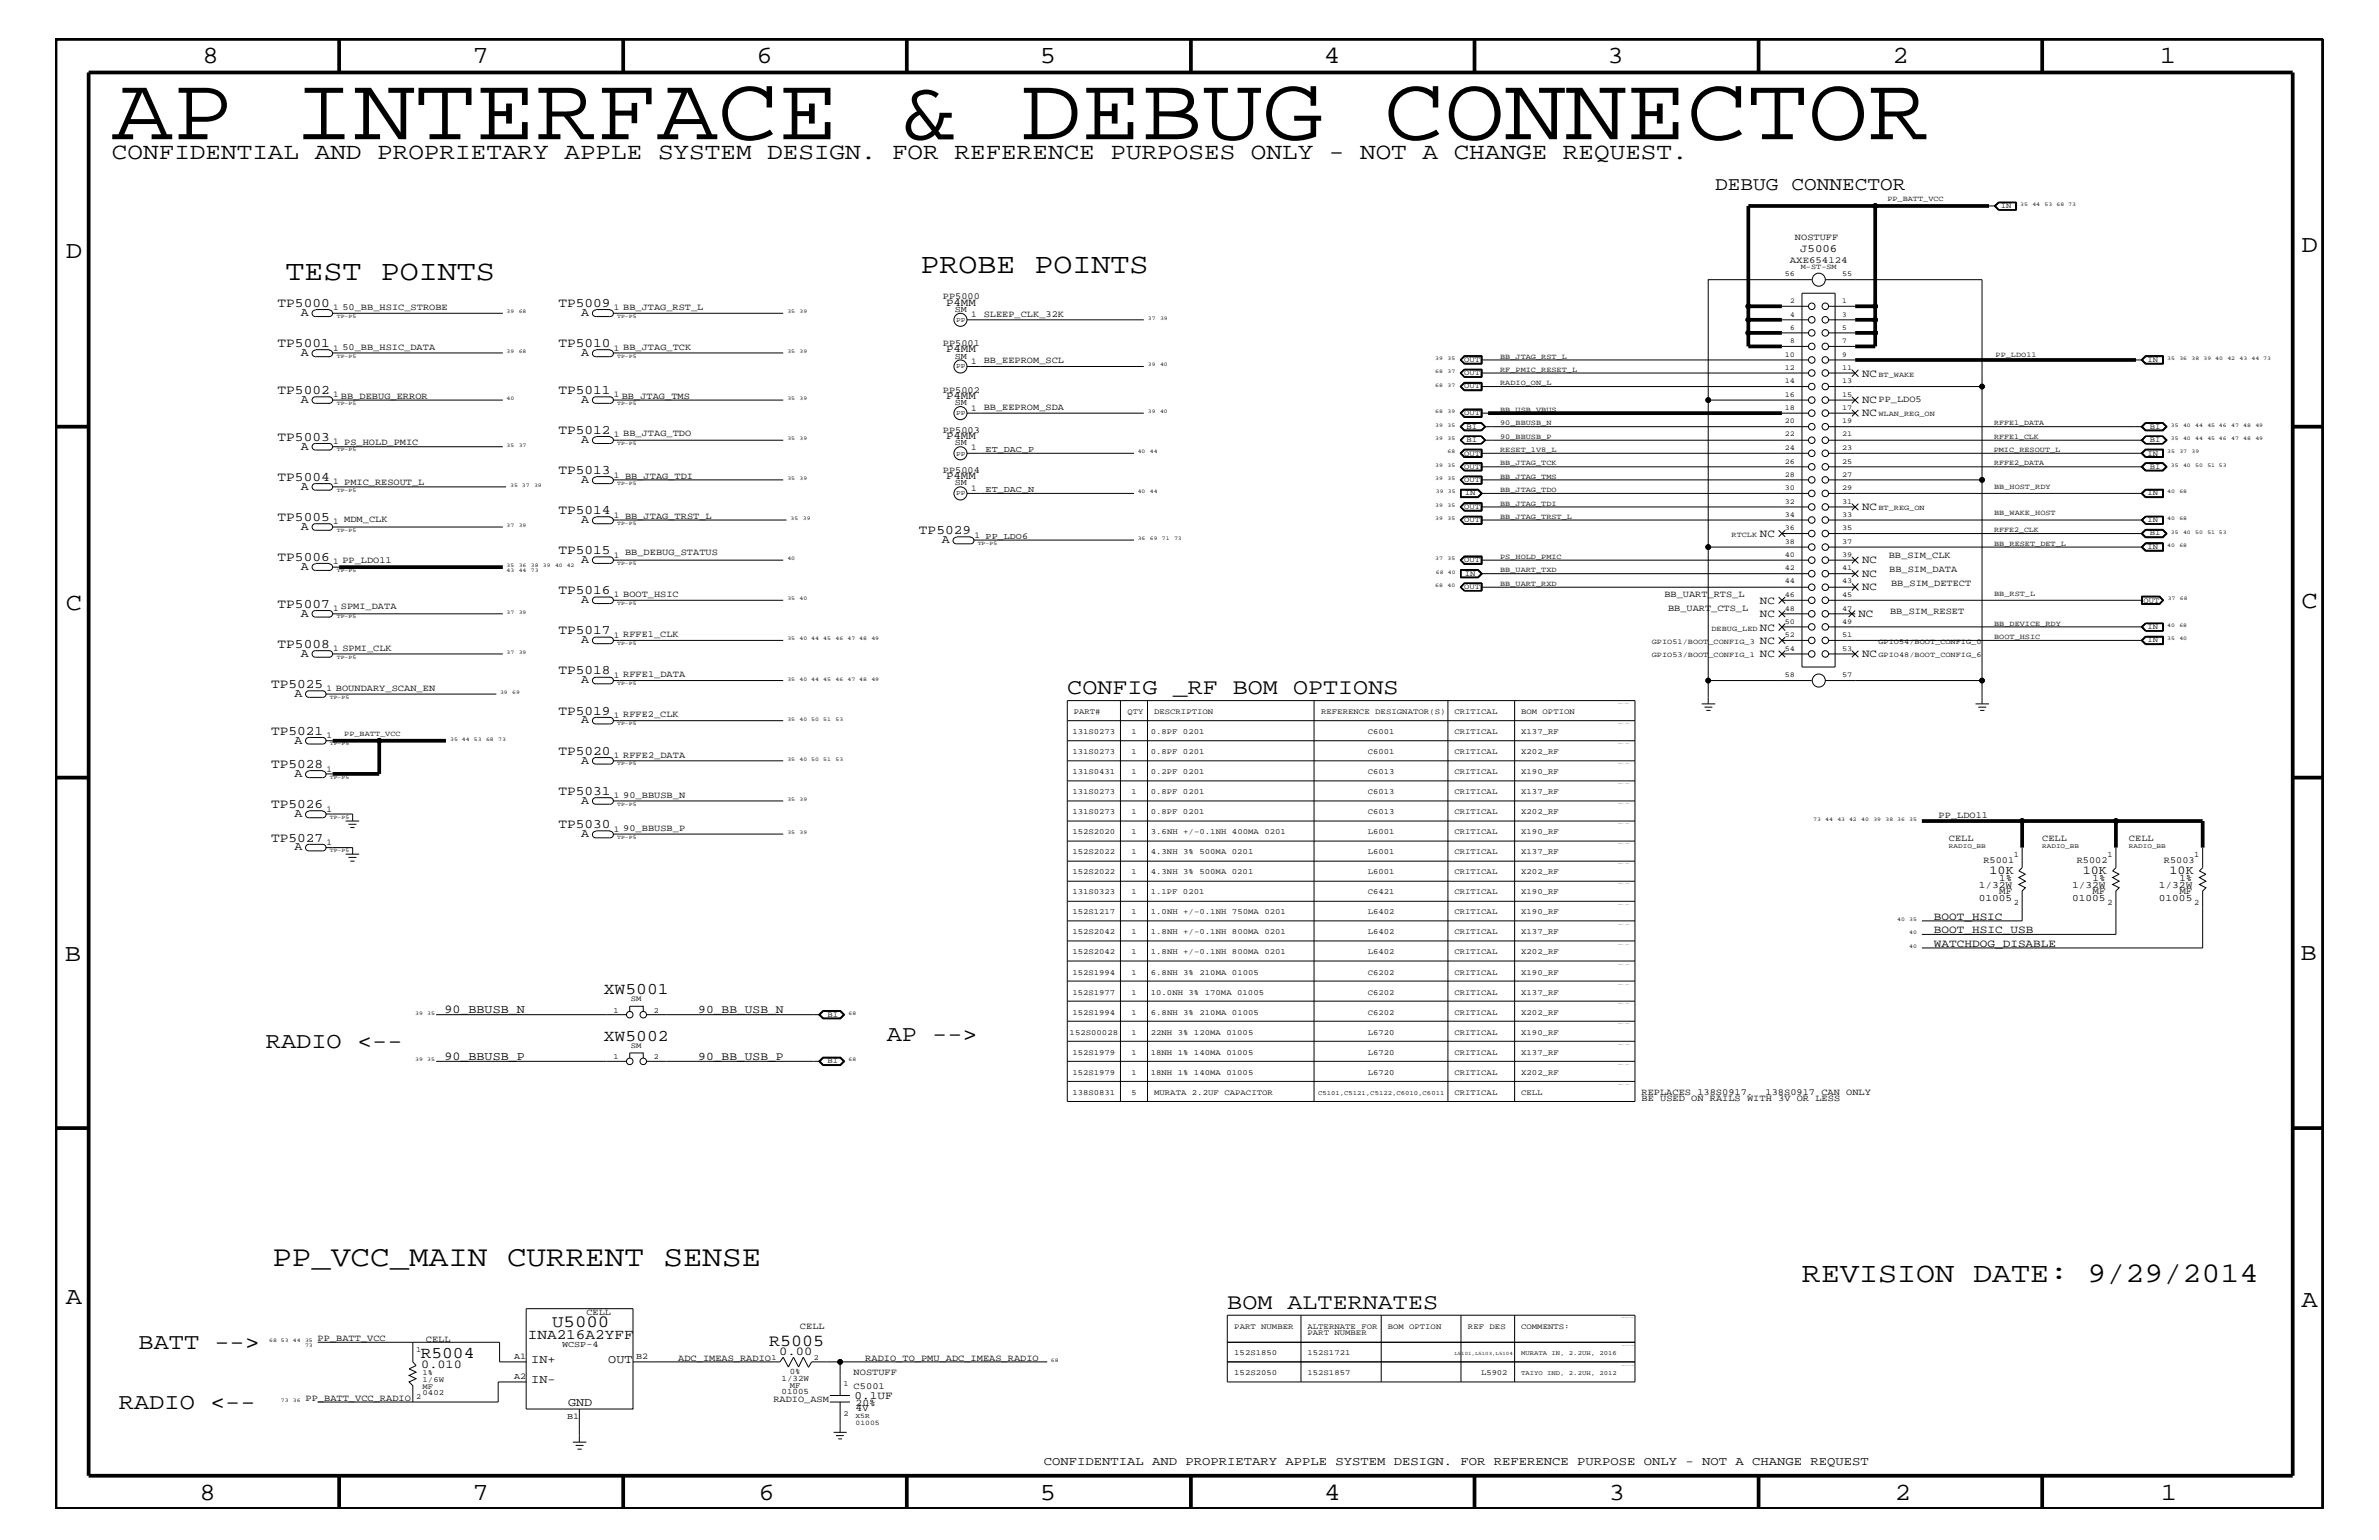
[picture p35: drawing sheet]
<svg xmlns="http://www.w3.org/2000/svg" width="432mm" height="279mm" viewBox="0 0 432 279" stroke-linecap="round" stroke-linejoin="round" font-family="sans-serif">
<defs><g id="words">
<text font-size="16.6" x="20.3" y="25.3">AP INTERFACE &amp; DEBUG CONNECTOR</text>
<text font-size="5.3" x="49.4" y="229.6">PP_VCC_MAIN CURRENT SENSE</text>
<g font-size="5.2">
<text x="51.8" y="50.7">TEST POINTS</text>
<text x="167" y="49.6">PROBE POINTS</text>
<text x="327.1" y="232.6">REVISION DATE: 9/29/2014</text>
</g>
<g font-size="4.5">
<text x="36.7" y="11.5">8</text>
<text x="85.8" y="11.5">7</text>
<text x="137.3" y="11.5">6</text>
<text x="188.7" y="11.5">5</text>
<text x="240.3" y="11.5">4</text>
<text x="291.8" y="11.5">3</text>
<text x="343.5" y="11.5">2</text>
<text x="392" y="11.5">1</text>
<text x="11.9" y="46.8">D</text>
<text x="417.7" y="45.7">D</text>
<text x="11.9" y="110.6">C</text>
<text x="417.7" y="110.3">C</text>
<text x="11.8" y="174.3">B</text>
<text x="417.6" y="174.2">B</text>
<text x="11.9" y="236.7">A</text>
<text x="417.7" y="237.1">A</text>
<text x="36.2" y="272.1">8</text>
<text x="85.8" y="272.1">7</text>
<text x="137.7" y="272.1">6</text>
<text x="188.7" y="272.1">5</text>
<text x="240.4" y="272.1">4</text>
<text x="292" y="272.1">3</text>
<text x="343.9" y="272.1">2</text>
<text x="392.2" y="272.1">1</text>
</g>
<text font-size="4.2" x="20.3" y="28.9">CONFIDENTIAL AND PROPRIETARY APPLE SYSTEM DESIGN. FOR REFERENCE PURPOSES ONLY - NOT A CHANGE REQUEST.</text>
<g font-size="4.1">
<text x="193.7" y="125.9">CONFIG _RF BOM OPTIONS</text>
<text x="48.3" y="190.2">RADIO &lt;--</text>
<text x="161" y="188.9">AP --&gt;</text>
<text x="222.8" y="237.4">BOM ALTERNATES</text>
<text x="25.1" y="244.7">BATT --&gt;</text>
<text x="21.6" y="255.6">RADIO &lt;--</text>
</g>
<text font-size="3.5" x="311.3" y="34.4">DEBUG CONNECTOR</text>
<text font-size="3.1" x="100.2" y="240.8">U5000</text>
<g font-size="3">
<text x="109.6" y="180.4">XW5001</text>
<text x="109.6" y="188.8">XW5002</text>
<text x="139.6" y="244.1">R5005</text>
<text x="76.4" y="246.4">R5004</text>
</g>
<text font-size="2.6" x="95.8" y="242.9">INA216A2YFF</text>
<g font-size="2.4">
<text x="50.4" y="55.7">TP5000</text>
<text x="101.3" y="55.7">TP5009</text>
<text x="50.4" y="63">TP5001</text>
<text x="101.3" y="63">TP5010</text>
<text x="50.4" y="71.5">TP5002</text>
<text x="101.3" y="71.5">TP5011</text>
<text x="50.4" y="80">TP5003</text>
<text x="101.3" y="78.8">TP5012</text>
<text x="50.4" y="87.2">TP5004</text>
<text x="101.3" y="86">TP5013</text>
<text x="50.4" y="94.5">TP5005</text>
<text x="101.3" y="93.3">TP5014</text>
<text x="50.4" y="101.8">TP5006</text>
<text x="101.3" y="100.5">TP5015</text>
<text x="166.8" y="96.9">TP5029</text>
<text x="101.3" y="107.8">TP5016</text>
<text x="50.4" y="110.3">TP5007</text>
<text x="50.4" y="117.5">TP5008</text>
<text x="101.3" y="115.1">TP5017</text>
<text x="49.2" y="124.8">TP5025</text>
<text x="101.3" y="122.4">TP5018</text>
<text x="101.3" y="129.7">TP5019</text>
<text x="49.2" y="133.3">TP5021</text>
<text x="101.3" y="136.9">TP5020</text>
<text x="49.2" y="139.4">TP5028</text>
<text x="49.2" y="146.7">TP5026</text>
<text x="101.3" y="144.2">TP5031</text>
<text x="49.2" y="152.7">TP5027</text>
<text x="101.3" y="150.2">TP5030</text>
</g>
<g font-size="2.2">
<text x="54.6" y="57.3">A</text>
<text x="105.5" y="57.3">A</text>
<text x="54.6" y="64.5">A</text>
<text x="105.5" y="64.5">A</text>
<text x="54.6" y="73.1">A</text>
<text x="105.5" y="73.1">A</text>
<text x="54.6" y="81.6">A</text>
<text x="105.5" y="80.4">A</text>
<text x="54.6" y="88.8">A</text>
<text x="105.5" y="87.7">A</text>
<text x="105.5" y="94.9">A</text>
<text x="54.6" y="96.1">A</text>
<text x="170.9" y="98.5">A</text>
<text x="54.6" y="103.4">A</text>
<text x="105.5" y="102.1">A</text>
<text x="54.6" y="111.9">A</text>
<text x="105.5" y="109.4">A</text>
<text x="54.6" y="119.2">A</text>
<text x="105.5" y="116.7">A</text>
<text x="105.5" y="124">A</text>
<text x="53.4" y="126.4">A</text>
<text x="105.5" y="131.3">A</text>
<text x="53.4" y="134.9">A</text>
<text x="53.4" y="141">A</text>
<text x="105.5" y="138.5">A</text>
<text x="53.4" y="148.2">A</text>
<text x="105.5" y="145.8">A</text>
<text x="53.4" y="154.3">A</text>
<text x="105.5" y="151.8">A</text>
<text x="361.1" y="158.5">10K</text>
<text x="378" y="158.5">10K</text>
<text x="393.8" y="158.5">10K</text>
<text x="80.7" y="183.8">90_BBUSB_N</text>
<text x="80.7" y="192.3">90_BBUSB_P</text>
<text x="141.4" y="245.8">0.00</text>
<text x="76.5" y="248.2">0.010</text>
<text x="96.4" y="247.3">IN+</text>
<text x="96.4" y="250.9">IN-</text>
<text x="110.4" y="247.3">OUT</text>
<text x="103.1" y="255.1">GND</text>
<text x="189.5" y="265.9">CONFIDENTIAL AND PROPRIETARY APPLE SYSTEM DESIGN. FOR REFERENCE PURPOSE ONLY - NOT A CHANGE REQUEST</text>
</g>
<g font-size="2.1">
<text x="126.7" y="183.8">90_BB_USB_N</text>
<text x="126.7" y="192.3">90_BB_USB_P</text>
</g>
<g font-size="2">
<text x="326.7" y="45.7">J5006</text>
<text x="171.7" y="55.5">P4MM</text>
<text x="171.7" y="64">P4MM</text>
<text x="338" y="68.4">NC</text>
<text x="171.7" y="72.4">P4MM</text>
<text x="338" y="75.6">NC</text>
<text x="338" y="73.2">NC</text>
<text x="171.7" y="79.7">P4MM</text>
<text x="171.7" y="87">P4MM</text>
<text x="338" y="92.6">NC</text>
<text x="319.4" y="97.4">NC</text>
<text x="338" y="107.1">NC</text>
<text x="338" y="104.7">NC</text>
<text x="338" y="102.2">NC</text>
<text x="319.4" y="112">NC</text>
<text x="319.4" y="109.5">NC</text>
<text x="337.3" y="112">NC</text>
<text x="319.4" y="119.2">NC</text>
<text x="319.4" y="116.8">NC</text>
<text x="319.4" y="114.4">NC</text>
<text x="338" y="119.2">NC</text>
<text x="351" y="166.9">BOOT_HSIC</text>
<text x="351" y="171.7">WATCHDOG_DISABLE</text>
<text x="351" y="169.3">BOOT_HSIC_USB</text>
<text x="155.1" y="253.8">0.1UF</text>
</g>
<g font-size="1.9">
<text x="155.3" y="256.1">4V</text>
<text x="155.3" y="255">20%</text>
</g>
<g font-size="1.8">
<text x="359.2" y="161.1">1/32W</text>
<text x="362.9" y="159.9">1%</text>
<text x="376.1" y="161.1">1/32W</text>
<text x="379.8" y="159.9">1%</text>
<text x="391.8" y="161.1">1/32W</text>
<text x="395.6" y="159.9">1%</text>
<text x="359.2" y="163.5">01005</text>
<text x="362.9" y="162.2">MF</text>
<text x="376.1" y="163.5">01005</text>
<text x="379.8" y="162.2">MF</text>
<text x="391.8" y="163.5">01005</text>
<text x="395.6" y="162.2">MF</text>
</g>
<g font-size="1.7">
<text x="324.9" y="47.7">AXE654124</text>
<text x="325.8" y="43.5">NOSTUFF</text>
<text x="62.1" y="56.2">50_BB_HSIC_STROBE</text>
<text x="171.2" y="54.2">PP5000</text>
<text x="178.6" y="57.4">SLEEP_CLK_32K</text>
<text x="62.1" y="63.4">50_BB_HSIC_DATA</text>
<text x="171.2" y="62.8">PP5001</text>
<text x="178.6" y="65.9">BB_EEPROM_SCL</text>
<text x="171.2" y="71.2">PP5002</text>
<text x="178.6" y="74.4">BB_EEPROM_SDA</text>
<text x="341" y="72.9">PP_LDO5</text>
<text x="171.2" y="78.5">PP5003</text>
<text x="171.2" y="85.8">PP5004</text>
<text x="113.5" y="100.8">BB_DEBUG_STATUS</text>
<text x="342.8" y="101.3">BB_SIM_CLK</text>
<text x="342.9" y="103.7">BB_SIM_DATA</text>
<text x="343.2" y="106.4">BB_SIM_DETECT</text>
<text x="302.1" y="108.4">BB_UART_RTS_L</text>
<text x="302.8" y="110.9">BB_UART_CTS_L</text>
<text x="343.1" y="111.4">BB_SIM_RESET</text>
<text x="113.1" y="144.7">90_BBUSB_N</text>
<text x="351.9" y="148.4">PP_LDO11</text>
<text x="113.1" y="150.7">90_BBUSB_P</text>
<text x="353.7" y="152.6">CELL</text>
<text x="370.7" y="152.6">CELL</text>
<text x="386.4" y="152.6">CELL</text>
<text x="360" y="156.7">R5001</text>
<text x="376.9" y="156.7">R5002</text>
<text x="392.8" y="156.7">R5003</text>
<text x="297.9" y="198.7">REPLACES 138S0917.</text>
<text x="297.9" y="199.8">BE USED ON RAILS WITH 3V OR LESS</text>
<text x="320.5" y="198.7">138S0917 CAN ONLY</text>
<text x="106.4" y="238.6">CELL</text>
<text x="57.7" y="243.3">PP_BATT_VCC</text>
<text x="77.3" y="243.5">CELL</text>
<text x="145.2" y="241.1">CELL</text>
<text x="123.1" y="246.9">ADC_IMEAS_RADIO</text>
<text x="154.9" y="252">C5001</text>
<text x="154.9" y="249.5">NOSTUFF</text>
<text x="157.1" y="246.9">RADIO_TO_PMU_ADC_IMEAS_RADIO</text>
<text x="55.5" y="254.2">PP_BATT_VCC_RADIO</text>
<text x="140.4" y="254.4">RADIO_ASM</text>
</g>
<g font-size="1.6">
<text x="60.5" y="56.3">1</text>
<text x="111.4" y="56.3">1 BB_JTAG_RST_L</text>
<text x="173.3" y="56.6">SM</text>
<text x="176.3" y="57.5">1</text>
<text x="60.5" y="63.6">1</text>
<text x="111.4" y="63.6">1 BB_JTAG_TCK</text>
<text x="173.3" y="65.1">SM</text>
<text x="176.3" y="66">1</text>
<text x="60.5" y="72.1">1 BB_DEBUG_ERROR</text>
<text x="111.4" y="72.1">1 BB_JTAG_TMS</text>
<text x="173.3" y="73.5">SM</text>
<text x="176.3" y="74.5">1</text>
<text x="60.5" y="80.5">1 PS_HOLD_PMIC</text>
<text x="111.4" y="79.4">1 BB_JTAG_TDO</text>
<text x="173.3" y="80.8">SM</text>
<text x="176.3" y="81.7">1</text>
<text x="178.9" y="82">ET_DAC_P</text>
<text x="60.5" y="87.8">1 PMIC_RESOUT_L</text>
<text x="111.4" y="86.6">1 BB_JTAG_TDI</text>
<text x="173.3" y="88.1">SM</text>
<text x="176.3" y="89">1</text>
<text x="178.9" y="89.3">ET_DAC_N</text>
<text x="60.5" y="95.1">1 MDM_CLK</text>
<text x="111.4" y="93.9">1 BB_JTAG_TRST_L</text>
<text x="111.4" y="101.2">1</text>
<text x="176.9" y="97.6">1 PP_LDO6</text>
<text x="60.5" y="102.4">1 PP_LDO11</text>
<text x="60.5" y="110.9">1 SPMI_DATA</text>
<text x="111.4" y="108.4">1 BOOT_HSIC</text>
<text x="60.5" y="118.1">1 SPMI_CLK</text>
<text x="111.4" y="115.7">1 RFFE1_CLK</text>
<text x="59.3" y="125.4">1 BOUNDARY_SCAN_EN</text>
<text x="111.4" y="123">1 RFFE1_DATA</text>
<text x="111.4" y="130.2">1 RFFE2_CLK</text>
<text x="59.3" y="133.9">1</text>
<text x="111.4" y="137.5">1 RFFE2_DATA</text>
<text x="59.3" y="140">1</text>
<text x="59.3" y="147.3">1</text>
<text x="111.4" y="144.8">1</text>
<text x="59.3" y="153.3">1</text>
<text x="111.4" y="150.9">1</text>
<text x="102" y="244.4">WCSP-4</text>
<text x="93.3" y="250.1">A2</text>
<text x="93.3" y="246.5">A1</text>
<text x="115.5" y="246.5">B2</text>
<text x="103" y="257.4">B1</text>
</g>
<g font-size="1.5">
<text x="365.5" y="155.6">1</text>
<text x="382.5" y="155.6">1</text>
<text x="398.3" y="155.6">1</text>
<text x="365.5" y="164.1">2</text>
<text x="382.5" y="164.1">2</text>
<text x="398.3" y="164.1">2</text>
<text x="141.9" y="250.6">1/32W</text>
<text x="143.4" y="249.3">0%</text>
<text x="143.4" y="251.7">MF</text>
<text x="141.9" y="252.9">01005</text>
</g>
<g font-size="1.4">
<text x="342.6" y="36.5">PP_BATT_VCC</text>
<text x="363.1" y="37.8">IN</text>
<text x="323.9" y="50.2">56</text>
<text x="326.9" y="48.9">M-ST-SM</text>
<text x="334.3" y="50.2">55</text>
<text x="325" y="55">2</text>
<text x="325" y="57.4">4</text>
<text x="325" y="59.8">6</text>
<text x="334.3" y="55">1</text>
<text x="334.3" y="57.4">3</text>
<text x="334.3" y="59.8">5</text>
<text x="265.8" y="65.6">OUT</text>
<text x="272.3" y="65.1">BB_JTAG_RST_L</text>
<text x="323.9" y="64.7">10</text>
<text x="325" y="62.3">8</text>
<text x="334.3" y="62.3">7</text>
<text x="334.3" y="64.7">9</text>
<text x="362.2" y="64.7">PP_LDO11</text>
<text x="389.8" y="65.6">IN</text>
<text x="265.8" y="68.1">OUT</text>
<text x="265.8" y="70.5">OUT</text>
<text x="272.3" y="69.9">RADIO_ON_L</text>
<text x="272.3" y="67.5">RF_PMIC_RESET_L</text>
<text x="323.9" y="67.1">12</text>
<text x="323.9" y="69.5">14</text>
<text x="323.9" y="72">16</text>
<text x="334.3" y="67.1">11</text>
<text x="334.3" y="69.5">13</text>
<text x="334.3" y="72">15</text>
<text x="341" y="68.4">BT_WAKE</text>
<text x="265.8" y="75.4">OUT</text>
<text x="266.2" y="77.8">BI</text>
<text x="272.3" y="74.7">BB_USB_VBUS</text>
<text x="272.3" y="77.2">90_BBUSB_N</text>
<text x="323.9" y="74.4">18</text>
<text x="323.9" y="76.8">20</text>
<text x="334.3" y="74.4">17</text>
<text x="334.3" y="76.8">19</text>
<text x="341" y="75.6">WLAN_REG_ON</text>
<text x="362" y="77.2">RFFE1_DATA</text>
<text x="390.2" y="77.8">BI</text>
<text x="265.8" y="82.7">OUT</text>
<text x="266.2" y="80.2">BI</text>
<text x="272.3" y="82">RESET_1V8_L</text>
<text x="272.3" y="79.6">90_BBUSB_P</text>
<text x="323.9" y="79.2">22</text>
<text x="323.9" y="81.6">24</text>
<text x="334.3" y="79.2">21</text>
<text x="334.3" y="81.6">23</text>
<text x="361.9" y="82">PMIC_RESOUT_L</text>
<text x="361.9" y="79.6">RFFE1_CLK</text>
<text x="389.8" y="82.7">IN</text>
<text x="390.2" y="80.2">BI</text>
<text x="265.8" y="87.5">OUT</text>
<text x="265.8" y="85">OUT</text>
<text x="265.9" y="89.9">IN</text>
<text x="272.3" y="86.9">BB_JTAG_TMS</text>
<text x="272.3" y="89.3">BB_JTAG_TDO</text>
<text x="272.3" y="84.4">BB_JTAG_TCK</text>
<text x="323.9" y="84.1">26</text>
<text x="323.9" y="86.5">28</text>
<text x="323.9" y="88.9">30</text>
<text x="334.3" y="84.1">25</text>
<text x="334.3" y="86.5">27</text>
<text x="334.3" y="88.9">29</text>
<text x="362" y="84.4">RFFE2_DATA</text>
<text x="362" y="88.7">BB_HOST_RDY</text>
<text x="389.8" y="89.9">IN</text>
<text x="390.2" y="85">BI</text>
<text x="265.8" y="94.8">OUT</text>
<text x="265.8" y="92.3">OUT</text>
<text x="272.3" y="94.2">BB_JTAG_TRST_L</text>
<text x="272.3" y="91.7">BB_JTAG_TDI</text>
<text x="323.9" y="91.4">32</text>
<text x="323.9" y="93.8">34</text>
<text x="334.3" y="91.4">31</text>
<text x="334.3" y="93.8">33</text>
<text x="341" y="92.6">BT_REG_ON</text>
<text x="362" y="93.5">BB_WAKE_HOST</text>
<text x="389.8" y="94.8">IN</text>
<text x="272.3" y="101.4">PS_HOLD_PMIC</text>
<text x="314.3" y="97.4">RTCLK</text>
<text x="323.9" y="96.2">36</text>
<text x="323.9" y="98.7">38</text>
<text x="323.9" y="101">40</text>
<text x="334.3" y="96.2">35</text>
<text x="334.3" y="98.7">37</text>
<text x="334.3" y="101">39</text>
<text x="361.9" y="96.5">RFFE2_CLK</text>
<text x="362" y="99">BB_RESET_DET_L</text>
<text x="389.8" y="99.6">IN</text>
<text x="390.2" y="97.1">BI</text>
<text x="265.8" y="106.9">OUT</text>
<text x="265.8" y="102.1">OUT</text>
<text x="265.9" y="104.4">IN</text>
<text x="272.3" y="106.3">BB_UART_RXD</text>
<text x="272.3" y="103.8">BB_UART_TXD</text>
<text x="323.9" y="103.5">42</text>
<text x="323.9" y="105.9">44</text>
<text x="334.3" y="103.5">41</text>
<text x="334.3" y="105.9">43</text>
<text x="323.9" y="108.3">46</text>
<text x="323.9" y="110.8">48</text>
<text x="323.9" y="113.1">50</text>
<text x="334.3" y="108.3">45</text>
<text x="334.3" y="110.8">47</text>
<text x="334.3" y="113.1">49</text>
<text x="362" y="108.1">BB_RST_L</text>
<text x="362" y="113.6">BB_DEVICE_RDY</text>
<text x="389" y="109.3">OUT</text>
<text x="299.8" y="119.2">GPIO53/BOOT_CONFIG_1</text>
<text x="299.8" y="116.8">GPIO51/BOOT_CONFIG_3</text>
<text x="310.6" y="114.4">DEBUG_LED</text>
<text x="323.9" y="115.6">52</text>
<text x="323.9" y="118.1">54</text>
<text x="334.3" y="115.6">51</text>
<text x="334.3" y="118.1">53</text>
<text x="341" y="119.2">GPIO48/BOOT_CONFIG_6</text>
<text x="341" y="116.8">GPIO54/BOOT_CONFIG_0</text>
<text x="361.9" y="115.9">BOOT_HSIC</text>
<text x="389.8" y="114.2">IN</text>
<text x="389.8" y="116.5">IN</text>
<text x="323.9" y="122.9">58</text>
<text x="334.3" y="122.9">57</text>
<text x="194.9" y="129.6">PART#</text>
<text x="204.6" y="129.6">QTY</text>
<text x="209.5" y="129.6">DESCRIPTION</text>
<text x="239.8" y="129.6">REFERENCE DESIGNATOR(S)</text>
<text x="264" y="129.6">CRITICAL</text>
<text x="276.1" y="129.6">BOM OPTION</text>
<text x="62.5" y="133.5">PP_BATT_VCC</text>
<text x="194.6" y="133.2">131S0273</text>
<text x="194.6" y="136.8">131S0273</text>
<text x="205.4" y="133.2">1</text>
<text x="205.4" y="136.8">1</text>
<text x="208.9" y="133.2">0.8PF 0201</text>
<text x="208.9" y="136.8">0.8PF 0201</text>
<text x="248.3" y="133.2">C6001</text>
<text x="248.3" y="136.8">C6001</text>
<text x="264" y="133.2">CRITICAL</text>
<text x="264" y="136.8">CRITICAL</text>
<text x="276.1" y="133.2">X137_RF</text>
<text x="276.1" y="136.8">X202_RF</text>
<text x="194.6" y="140.4">131S0431</text>
<text x="205.4" y="140.4">1</text>
<text x="208.9" y="140.4">0.2PF 0201</text>
<text x="248.3" y="140.4">C6013</text>
<text x="264" y="140.4">CRITICAL</text>
<text x="276.1" y="140.4">X190_RF</text>
<text x="194.6" y="144">131S0273</text>
<text x="194.6" y="147.7">131S0273</text>
<text x="205.4" y="144">1</text>
<text x="205.4" y="147.7">1</text>
<text x="208.9" y="147.7">0.8PF 0201</text>
<text x="208.9" y="144">0.8PF 0201</text>
<text x="248.3" y="144">C6013</text>
<text x="248.3" y="147.7">C6013</text>
<text x="264" y="144">CRITICAL</text>
<text x="264" y="147.7">CRITICAL</text>
<text x="276.1" y="144">X137_RF</text>
<text x="276.1" y="147.7">X202_RF</text>
<text x="194.6" y="155">152S2022</text>
<text x="194.6" y="151.3">152S2020</text>
<text x="205.4" y="151.3">1</text>
<text x="205.4" y="155">1</text>
<text x="208.9" y="151.3">3.6NH +/-0.1NH 400MA 0201</text>
<text x="208.9" y="155">4.3NH 3% 500MA 0201</text>
<text x="248.3" y="151.3">L6001</text>
<text x="248.3" y="155">L6001</text>
<text x="264" y="151.3">CRITICAL</text>
<text x="264" y="155">CRITICAL</text>
<text x="276.1" y="151.3">X190_RF</text>
<text x="276.1" y="155">X137_RF</text>
<text x="194.6" y="158.6">152S2022</text>
<text x="205.4" y="158.6">1</text>
<text x="208.9" y="158.6">4.3NH 3% 500MA 0201</text>
<text x="248.3" y="158.6">L6001</text>
<text x="264" y="158.6">CRITICAL</text>
<text x="276.1" y="158.6">X202_RF</text>
<text x="194.6" y="162.2">131S0323</text>
<text x="194.6" y="165.9">152S1217</text>
<text x="205.4" y="162.2">1</text>
<text x="205.4" y="165.9">1</text>
<text x="208.9" y="165.9">1.0NH +/-0.1NH 750MA 0201</text>
<text x="208.9" y="162.2">1.1PF 0201</text>
<text x="248.3" y="162.2">C6421</text>
<text x="248.3" y="165.9">L6402</text>
<text x="264" y="162.2">CRITICAL</text>
<text x="264" y="165.9">CRITICAL</text>
<text x="276.1" y="162.2">X190_RF</text>
<text x="276.1" y="165.9">X190_RF</text>
<text x="194.6" y="173.2">152S2042</text>
<text x="194.6" y="169.5">152S2042</text>
<text x="205.4" y="173.2">1</text>
<text x="205.4" y="169.5">1</text>
<text x="208.9" y="173.2">1.8NH +/-0.1NH 800MA 0201</text>
<text x="208.9" y="169.5">1.8NH +/-0.1NH 800MA 0201</text>
<text x="248.3" y="173.2">L6402</text>
<text x="248.3" y="169.5">L6402</text>
<text x="264" y="173.2">CRITICAL</text>
<text x="264" y="169.5">CRITICAL</text>
<text x="276.1" y="173.2">X202_RF</text>
<text x="276.1" y="169.5">X137_RF</text>
<text x="194.6" y="176.8">152S1994</text>
<text x="205.4" y="176.8">1</text>
<text x="208.9" y="176.8">6.8NH 3% 210MA 01005</text>
<text x="248.3" y="176.8">C6202</text>
<text x="264" y="176.8">CRITICAL</text>
<text x="276.1" y="176.8">X190_RF</text>
<text x="111.4" y="183.8">1</text>
<text x="114.5" y="181.6">SM</text>
<text x="118.7" y="183.8">2</text>
<text x="150.2" y="184.4">BI</text>
<text x="194.6" y="184.1">152S1994</text>
<text x="194.6" y="180.5">152S1977</text>
<text x="205.4" y="184.1">1</text>
<text x="205.4" y="180.5">1</text>
<text x="208.9" y="184.1">6.8NH 3% 210MA 01005</text>
<text x="208.9" y="180.5">10.0NH 3% 170MA 01005</text>
<text x="248.3" y="184.1">C6202</text>
<text x="248.3" y="180.5">C6202</text>
<text x="264" y="184.1">CRITICAL</text>
<text x="264" y="180.5">CRITICAL</text>
<text x="276.1" y="184.1">X202_RF</text>
<text x="276.1" y="180.5">X137_RF</text>
<text x="114.5" y="190.2">SM</text>
<text x="194.1" y="187.7">152S00028</text>
<text x="194.6" y="191.4">152S1979</text>
<text x="205.4" y="187.7">1</text>
<text x="205.4" y="191.4">1</text>
<text x="208.9" y="187.7">22NH 3% 120MA 01005</text>
<text x="208.9" y="191.4">18NH 1% 140MA 01005</text>
<text x="248.3" y="187.7">L6720</text>
<text x="248.3" y="191.4">L6720</text>
<text x="264" y="187.7">CRITICAL</text>
<text x="264" y="191.4">CRITICAL</text>
<text x="276.1" y="187.7">X190_RF</text>
<text x="276.1" y="191.4">X137_RF</text>
<text x="111.4" y="192.2">1</text>
<text x="118.7" y="192.2">2</text>
<text x="150.2" y="192.9">BI</text>
<text x="194.6" y="195">152S1979</text>
<text x="205.4" y="195">1</text>
<text x="208.9" y="195">18NH 1% 140MA 01005</text>
<text x="248.3" y="195">L6720</text>
<text x="264" y="195">CRITICAL</text>
<text x="276.1" y="195">X202_RF</text>
<text x="194.6" y="198.7">138S0831</text>
<text x="205.4" y="198.7">5</text>
<text x="209.5" y="198.7">MURATA 2.2UF CAPACITOR</text>
<text x="264" y="198.7">CRITICAL</text>
<text x="276.1" y="198.7">CELL</text>
<text x="75.5" y="245.3">1</text>
<text x="224" y="245.9">152S1850</text>
<text x="224" y="241.1">PART NUMBER</text>
<text x="237.3" y="245.9">152S1721</text>
<text x="237.3" y="241.1">ALTERNATE FOR</text>
<text x="237.3" y="242.3">PART NUMBER</text>
<text x="251.9" y="241.1">BOM OPTION</text>
<text x="266.4" y="241.1">REF DES</text>
<text x="276.1" y="241.1">COMMENTS:</text>
<text x="76.7" y="250.7">1/6W</text>
<text x="76.7" y="252">MF</text>
<text x="76.7" y="249.5">1%</text>
<text x="140" y="246.7">1</text>
<text x="147.7" y="246.7">2</text>
<text x="153.1" y="251.4">1</text>
<text x="224" y="249.5">152S2050</text>
<text x="237.3" y="249.5">152S1857</text>
<text x="268.8" y="249.5">L5902</text>
<text x="75.5" y="253.8">2</text>
<text x="76.7" y="253.2">0402</text>
<text x="153.1" y="256.8">2</text>
</g>
<g font-size="1.3">
<text x="173.6" y="58.4">PP</text>
<text x="173.6" y="66.8">PP</text>
<text x="173.6" y="75.4">PP</text>
<text x="173.6" y="82.7">PP</text>
<text x="173.6" y="89.9">PP</text>
<text x="155.3" y="257.3">X5R</text>
<text x="155.3" y="258.5">01005</text>
</g>
<g font-size="1.2">
<text x="353.7" y="153.8">RADIO_BB</text>
<text x="370.7" y="153.8">RADIO_BB</text>
<text x="386.4" y="153.8">RADIO_BB</text>
<text x="239.2" y="198.7">C5101,C5121,C5122,C6010,C6011</text>
<text x="276.1" y="245.9">MURATA IN, 2.2UH, 2016</text>
<text x="276.1" y="249.5">TAIYO IND, 2.2UH, 2012</text>
</g>
<g font-size="1">
<text x="366.7" y="37.4">35</text>
<text x="368.9" y="37.4">44</text>
<text x="371.1" y="37.4">53</text>
<text x="373.3" y="37.4">68 73</text>
<text x="61.1" y="57.7">TP-P5</text>
<text x="91.9" y="56.8">39</text>
<text x="94.1" y="56.8">68</text>
<text x="112" y="57.7">TP-P5</text>
<text x="142.9" y="56.8">35</text>
<text x="145.1" y="56.8">39</text>
<text x="208.4" y="58">37</text>
<text x="210.6" y="58">39</text>
<text x="61.1" y="64.9">TP-P5</text>
<text x="91.9" y="64">39</text>
<text x="94.1" y="64">68</text>
<text x="112" y="64.9">TP-P5</text>
<text x="142.9" y="64">35</text>
<text x="145.1" y="64">39</text>
<text x="260.5" y="65.3">39</text>
<text x="262.7" y="65.3">35</text>
<text x="393.4" y="65.3">35</text>
<text x="395.6" y="65.3">36</text>
<text x="397.8" y="65.3">38</text>
<text x="400" y="65.3">39 40</text>
<text x="404.3" y="65.3">42</text>
<text x="406.5" y="65.3">43</text>
<text x="408.7" y="65.3">44 73</text>
<text x="208.4" y="66.5">39</text>
<text x="210.6" y="66.5">40</text>
<text x="260.5" y="67.7">68</text>
<text x="260.5" y="70.1">68</text>
<text x="262.7" y="67.7">37</text>
<text x="262.7" y="70.1">37</text>
<text x="61.1" y="73.4">TP-P5</text>
<text x="91.9" y="72.6">40</text>
<text x="112" y="73.4">TP-P5</text>
<text x="142.9" y="72.6">35</text>
<text x="145.1" y="72.6">39</text>
<text x="208.4" y="75">39</text>
<text x="210.6" y="75">40</text>
<text x="260.5" y="77.4">39</text>
<text x="260.5" y="75">68</text>
<text x="262.7" y="77.4">35</text>
<text x="262.7" y="75">39</text>
<text x="394" y="77.4">35</text>
<text x="396.2" y="77.4">40</text>
<text x="398.4" y="77.4">44</text>
<text x="400.6" y="77.4">45 46</text>
<text x="405" y="77.4">47</text>
<text x="407.2" y="77.4">48</text>
<text x="409.4" y="77.4">49</text>
<text x="61.1" y="81.9">TP-P5</text>
<text x="91.9" y="81.1">35</text>
<text x="94.1" y="81.1">37</text>
<text x="112" y="80.7">TP-P5</text>
<text x="142.9" y="79.9">35</text>
<text x="145.1" y="79.9">39</text>
<text x="206.5" y="82.2">40</text>
<text x="208.7" y="82.2">44</text>
<text x="260.5" y="79.9">39</text>
<text x="262.7" y="82.2">68</text>
<text x="262.7" y="79.9">35</text>
<text x="393.4" y="82.2">35</text>
<text x="394" y="79.9">35</text>
<text x="395.6" y="82.2">37</text>
<text x="396.2" y="79.9">40</text>
<text x="397.8" y="82.2">39</text>
<text x="398.4" y="79.9">44</text>
<text x="400.6" y="79.9">45 46</text>
<text x="405" y="79.9">47</text>
<text x="407.2" y="79.9">48</text>
<text x="409.4" y="79.9">49</text>
<text x="61.1" y="89.2">TP-P5</text>
<text x="92.6" y="88.3">35 37</text>
<text x="96.9" y="88.3">39</text>
<text x="112" y="88">TP-P5</text>
<text x="142.9" y="87.1">35</text>
<text x="145.1" y="87.1">39</text>
<text x="206.5" y="89.5">40</text>
<text x="208.7" y="89.5">44</text>
<text x="260.5" y="87.1">39</text>
<text x="260.5" y="84.7">39</text>
<text x="260.6" y="89.5">39</text>
<text x="262.7" y="87.1">35</text>
<text x="262.7" y="84.7">35</text>
<text x="262.8" y="89.5">35</text>
<text x="393.4" y="89.5">40</text>
<text x="394" y="84.7">35</text>
<text x="395.6" y="89.5">68</text>
<text x="396.2" y="84.7">40</text>
<text x="398.4" y="84.7">50</text>
<text x="400.6" y="84.7">51 53</text>
<text x="91.9" y="95.6">37</text>
<text x="94.1" y="95.6">39</text>
<text x="112" y="95.2">TP-P5</text>
<text x="143.5" y="94.3">35</text>
<text x="145.7" y="94.3">39</text>
<text x="260.5" y="94.3">39</text>
<text x="260.5" y="92">39</text>
<text x="262.7" y="94.3">35</text>
<text x="262.7" y="92">35</text>
<text x="393.4" y="94.3">40</text>
<text x="395.6" y="94.3">68</text>
<text x="61.1" y="96.5">TP-P5</text>
<text x="142.9" y="101.6">40</text>
<text x="177.5" y="98.8">TP-P5</text>
<text x="206.5" y="98">36</text>
<text x="208.7" y="98">69</text>
<text x="210.9" y="98">71</text>
<text x="213.1" y="98">73</text>
<text x="260.5" y="101.6">37</text>
<text x="262.7" y="101.6">35</text>
<text x="393.4" y="99.3">40</text>
<text x="394" y="96.8">35</text>
<text x="395.6" y="99.3">68</text>
<text x="396.2" y="96.8">40</text>
<text x="398.4" y="96.8">50</text>
<text x="400.6" y="96.8">51 53</text>
<text x="61.1" y="103.7">TP-P5</text>
<text x="91.9" y="102.9">35</text>
<text x="91.9" y="103.7">43</text>
<text x="94.1" y="102.9">36</text>
<text x="94.1" y="103.7">44</text>
<text x="96.4" y="102.9">38</text>
<text x="96.4" y="103.7">73</text>
<text x="98.6" y="102.9">39</text>
<text x="100.8" y="102.9">40 42</text>
<text x="112" y="102.5">TP-P5</text>
<text x="260.5" y="106.5">68</text>
<text x="260.6" y="104.1">68</text>
<text x="262.7" y="106.5">40</text>
<text x="262.8" y="104.1">40</text>
<text x="61.1" y="112.2">TP-P5</text>
<text x="91.9" y="111.4">37</text>
<text x="94.1" y="111.4">39</text>
<text x="112" y="109.8">TP-P5</text>
<text x="142.9" y="108.9">35</text>
<text x="145.1" y="108.9">40</text>
<text x="393.4" y="113.7">40</text>
<text x="393.4" y="108.9">37</text>
<text x="395.6" y="113.7">68</text>
<text x="395.6" y="108.9">68</text>
<text x="61.1" y="119.5">TP-P5</text>
<text x="91.9" y="118.6">37</text>
<text x="94.1" y="118.6">39</text>
<text x="112" y="117">TP-P5</text>
<text x="142.9" y="116.2">35</text>
<text x="145.1" y="116.2">40 44</text>
<text x="149.4" y="116.2">45</text>
<text x="151.6" y="116.2">46</text>
<text x="153.8" y="116.2">47 48</text>
<text x="158.2" y="116.2">49</text>
<text x="393.4" y="116.2">35</text>
<text x="395.6" y="116.2">40</text>
<text x="90.8" y="125.9">39</text>
<text x="93" y="125.9">69</text>
<text x="112" y="124.3">TP-P5</text>
<text x="142.9" y="123.5">35</text>
<text x="145.1" y="123.5">40 44</text>
<text x="149.4" y="123.5">45</text>
<text x="151.6" y="123.5">46</text>
<text x="153.8" y="123.5">47 48</text>
<text x="158.2" y="123.5">49</text>
<text x="59.9" y="126.8">TP-P5</text>
<text x="112" y="131.6">TP-P5</text>
<text x="142.9" y="130.8">35</text>
<text x="145.1" y="130.8">40 50</text>
<text x="149.4" y="130.8">51</text>
<text x="151.6" y="130.8">53</text>
<text x="59.9" y="135.2">TP-P5</text>
<text x="81.7" y="134.4">35 44</text>
<text x="86" y="134.4">53</text>
<text x="88.2" y="134.4">68</text>
<text x="90.4" y="134.4">73</text>
<text x="59.9" y="141.3">TP-P5</text>
<text x="112" y="138.9">TP-P5</text>
<text x="142.9" y="138">35</text>
<text x="145.1" y="138">40 50</text>
<text x="149.4" y="138">51</text>
<text x="151.6" y="138">53</text>
<text x="59.9" y="148.5">TP-P5</text>
<text x="112" y="146.2">TP-P5</text>
<text x="142.9" y="145.3">35</text>
<text x="145.1" y="145.3">39</text>
<text x="329.1" y="149">73</text>
<text x="331.3" y="149">44</text>
<text x="333.5" y="149">43 42</text>
<text x="337.8" y="149">40</text>
<text x="340" y="149">39</text>
<text x="342.2" y="149">38 36</text>
<text x="346.5" y="149">35</text>
<text x="59.9" y="154.6">TP-P5</text>
<text x="112" y="152.2">TP-P5</text>
<text x="142.9" y="151.3">35</text>
<text x="145.1" y="151.3">39</text>
<text x="344.3" y="167.1">40</text>
<text x="346.5" y="167.1">35</text>
<text x="346.5" y="169.5">40</text>
<text x="346.5" y="172">40</text>
<text x="75.4" y="184.1">39</text>
<text x="77.6" y="184.1">35</text>
<text x="154" y="184.1">68</text>
<text x="75.4" y="192.6">39</text>
<text x="77.6" y="192.6">35</text>
<text x="154" y="192.6">68</text>
<text x="48.9" y="243.5">68 53</text>
<text x="53.2" y="243.5">44</text>
<text x="55.4" y="243.5">35</text>
<text x="55.4" y="244.4">73</text>
<text x="190.8" y="247.1">68</text>
<text x="51" y="254.4">73</text>
<text x="53.2" y="254.4">36</text>
</g>
<text font-size=".9" x="264" y="245.9">L5101,L5103,L5104</text>
</g></defs>
<g fill="none" stroke="#000" stroke-width=".18">
<path d="M361 37.4h1.2M362 37.4l.7-.7h3.3v1.4h-3.3zM362.2 37.4l.6 .6M362.8 36.8h3v1.2h-3M362.8 36.8l-.7 .6 .7 .6M362.8 36.7l-.8 .7 .8 .7M362.8 36.8l-.6 .6M365.9 36.7v1.4M57.3 56.3a.59 .59 0 0 0-.7 .5 .59 .59 0 0 0 .7 .6h2.5M57.3 56.2h2.5M59.7 56.3a.59 .59 0 0 1 .7 .5 .59 .59 0 0 1-.7 .6M60.4 56.8h30.9"/>
<path d="M108.2 56.3a.59 .59 0 0 0-.7 .5 .59 .59 0 0 0 .7 .6M108.2 56.2h2.5M110.7 56.3a.59 .59 0 0 1 .6 .5 .59 .59 0 0 1-.6 .6h-2.5M111.3 56.8h30.9M175.5 58h32.1M323.4 58h4.9M323.4 55.6h4.9M327.1 53.2h6v67.8h-6zM328.8 50.7h-18.8v21.9h18.3M331.3 50.7h28.4v19.4M331.9 58h4.8M331.9 55.6h4.8"/>
<path d="M57.3 63.5a.59 .59 0 0 0-.7 .6 .59 .59 0 0 0 .7 .6h2.5M57.3 63.4h2.5M59.7 63.5a.59 .59 0 0 1 .7 .6 .59 .59 0 0 1-.7 .6M59.7 72a.59 .59 0 0 1 .7 .6 .59 .59 0 0 1-.7 .6M59.8 72h-2.5a.59 .59 0 0 0-.7 .6 .59 .59 0 0 0 .7 .6h2.5M60.4 72.6h30.9M60.4 64h30.9M108.2 63.5a.59 .59 0 0 0-.7 .6 .59 .59 0 0 0 .7 .6M108.2 72a.59 .59 0 0 0-.7 .6 .59 .59 0 0 0 .7 .6M108.2 79.3a.59 .59 0 0 0-.7 .6 .59 .59 0 0 0 .7 .6M108.2 63.4h2.5M108.2 72h2.5"/>
<path d="M108.2 79.2h2.5M110.7 63.5a.59 .59 0 0 1 .6 .6 .59 .59 0 0 1-.6 .6h-2.5M110.7 72a.59 .59 0 0 1 .6 .6 .59 .59 0 0 1-.6 .6h-2.5M110.7 79.3a.59 .59 0 0 1 .6 .6 .59 .59 0 0 1-.6 .6h-2.5M111.3 79.9h30.9M111.3 72.6h30.9M111.3 64h30.9M175.5 75h32.1M175.5 66.5h32.1M265 77.4l.8-.7h3.1l.8 .7-.8 .8h-3.1zM265 75l.8-.8h3.2v1.5h-3.2zM265.2 79.9l.7-.7h2.9l.7 .7-.7 .6h-2.9z"/>
<path d="M265.2 77.4l.7-.6h2.9l.7 .6-.7 .6h-2.9zM265.2 77.4l.6 .7h3.1M265.2 65.3l.6-.7h3.1v1.4M265.2 67.7l.6-.6h3.1v1.3h-3.1zM265.2 75l.6-.6h3.1v1.2h-3.1zM265.2 65.3l.7-.6h2.9v1.2h-2.9zM265.2 70.1l.7-.6h2.9v1.2h-2.9zM265.2 67.7l.7 .7M265.2 70.1l.6 .7M265.2 65.3l.6 .7M265.8 79.2h3.1l.6 .7-.6 .6h-3.1l-.6-.6zM265.8 64.5h3.2v1.6h-3.2l-.8-.8z"/>
<path d="M265.8 67h3.2v1.4h-3.2M265.8 69.4h3.2v1.5h-3.2l-.8-.8zM265.8 67l-.8 .7 .8 .7M265.8 67l-.7 .7 .7 .7M265.8 70.8h3.2M265.8 69.5l-.7 .6 .7 .7M265.8 69.5h3.2M265.8 69.5l-.6 .6M265.8 66h3.2M265.8 64.5l-.7 .8 .7 .7M265.9 74.4l-.7 .6M265.9 67.1l-.7 .6"/>
<path d="M268.8 67.1v1.3M268.8 74.4v1.2h-2.9l-.7-.6M268.8 75h1.3M268.8 65.3h59.5M268.8 70.1h59.5M268.8 67.7h59.5M268.9 79.1h-3.1l-.7 .8 .7 .6h3.1M268.9 79.1h-3.1l-.8 .8 .8 .6h3.1M268.9 79.1l.8 .8-.8 .6M268.9 79.1l.7 .8-.7 .6M268.9 76.7h-3.1l-.6 .7M268.9 76.7h-3.1l-.7 .7 .7 .7h3.1"/>
<path d="M268.9 76.7l.7 .7-.7 .7M268.9 76.7l.6 .7-.6 .7M268.9 69.5v1.3M269 74.3h-3.2l-.7 .7 .7 .7M269.5 79.9h58.8M269.5 77.4h58.8M310 72.6v26.7h18.3M323.4 75h4.9M323.4 62.9h4.9M323.4 60.4h4.9M331.9 79.9h57M331.9 77.4h57"/>
<path d="M331.9 75h4.8M331.9 65.3h4.8M331.9 62.9h4.8M331.9 60.4h4.8M331.9 70.1h27.8M331.9 67.7h4.8M331.9 72.6h4.8M336.1 74.4l1.2 1.2M336.1 67.1l1.2 1.3M336.1 72l1.2 1.2M337.3 74.4l-1.2 1.2M337.3 67.1l-1.2 1.3"/>
<path d="M337.3 72l-1.2 1.2M359.7 70.1v17h-27.8M387.7 65.3h1.2M388.9 77.4l.6-.6h3l.6 .6-.6 .6h-3zM388.9 65.3l.6 .6h3M389.4 79.1h3.2l.8 .8-.8 .6h-3.2l-.8-.6zM389.4 76.7h3.2l.8 .7-.8 .8h-3.2l-.8-.8zM389.4 64.5h3.3v1.6h-3.3l-.8-.8zM389.5 79.2h3l.6 .7-.6 .6h-3M389.5 79.2h3l.7 .7-.7 .6h-3M389.5 79.1h3l.8 .8-.8 .6h-3l-.8-.6zM389.5 79.2l-.7 .7 .7 .6"/>
<path d="M389.5 79.2l-.6 .7 .6 .6M389.5 76.7h3l.7 .7-.7 .7h-3M389.5 76.7h3l.8 .7-.8 .7h-3M389.5 76.7l-.8 .7 .8 .7M389.5 76.7l-.7 .7 .7 .7M389.5 66l-.7-.7 .7-.7h3v1.4M389.5 64.5l-.8 .8 .8 .7M392.5 64.7h-3l-.6 .6M392.6 64.5v1.5h-3.1M59.7 80.5a.59 .59 0 0 1 .7 .6 .59 .59 0 0 1-.7 .5M59.7 87.7a.59 .59 0 0 1 .7 .6 .59 .59 0 0 1-.7 .6M59.7 95a.59 .59 0 0 1 .7 .6 .59 .59 0 0 1-.7 .6"/>
<path d="M59.8 80.5h-2.5a.59 .59 0 0 0-.7 .6 .59 .59 0 0 0 .7 .5h2.5M59.8 87.7h-2.5a.59 .59 0 0 0-.7 .6 .59 .59 0 0 0 .7 .6h2.5M59.8 95h-2.5a.59 .59 0 0 0-.7 .6 .59 .59 0 0 0 .7 .6h2.5M60.4 81.1h30.9M60.4 88.3h31.5M60.4 95.6h30.9M108.2 86.6a.59 .59 0 0 0-.7 .6 .59 .59 0 0 0 .7 .5M108.2 93.8a.59 .59 0 0 0-.7 .6 .59 .59 0 0 0 .7 .6M108.2 93.8h2.5M108.2 86.5h2.5M110.7 86.6a.59 .59 0 0 1 .6 .6 .59 .59 0 0 1-.6 .5h-2.5M110.7 93.8a.59 .59 0 0 1 .6 .6 .59 .59 0 0 1-.6 .6h-2.5"/>
<path d="M111.3 94.3h31.4M111.3 87.1h30.9M173.6 97.5a.59 .59 0 0 0-.6 .6 .59 .59 0 0 0 .6 .6h2.5a.6 .6 0 0 0 .7-.6 .6 .6 0 0 0-.7-.6M173.7 97.4h2.5M175.5 89.5h30.3M175.5 82.2h30.3M176.7 98h29.1M265 82.2l.8-.7h3.2v1.5h-3.2zM265 84.7l.8-.8h3.2v1.6h-3.2zM265.1 88.8h3.2l.8 .7-.8 .8h-3.2zM265.1 90.2h3.2M265.1 88.8h3.2"/>
<path d="M265.2 88.9h3l.6 .6-.6 .6h-3M265.2 87.1l.6-.6h3.1v1.2h-3.1zM265.2 92l.6-.7h3.1v1.4M265.2 94.3l.6-.5h3.1v1.2h-3.1zM265.2 82.2l.7-.6h2.9v1.2h-2.9zM265.2 84.7l.7-.6h2.9v1.2h-2.9zM265.2 92l.7-.6h2.9v1.2h-2.9zM265.2 88.8v1.4M265.2 94.3l.7 .7M265.2 92l.6 .7M265.2 87.1l.7 .6M265.2 84.7l.6 .7"/>
<path d="M265.8 86.4h3.2v1.4h-3.2M265.8 91.2h3.2v1.5h-3.2l-.8-.7zM265.8 93.7h3.2v1.4h-3.2M265.8 93.7l-.8 .6 .8 .8M265.8 93.7l-.7 .6 .7 .8M265.8 92.7h3.2M265.8 91.2l-.7 .8 .7 .7M265.8 86.4l-.8 .7 .8 .7M265.8 86.4l-.7 .7 .7 .7M265.8 85.4h3.2M265.8 84l-.7 .7 .7 .7M265.8 84h3.2"/>
<path d="M265.8 84l-.6 .7M265.8 81.6l-.7 .6 .7 .8M265.8 81.6h3.2M265.8 81.6l-.6 .6M265.9 93.8l-.7 .5M265.9 86.5l-.7 .6M268.3 88.8l.7 .7-.7 .7M268.3 88.8l.6 .7-.6 .7M268.8 86.5v1.2M268.8 93.8v1.2M268.8 94.3h59.5M268.8 92h59.5"/>
<path d="M268.8 89.5h59.5M268.8 87.1h59.5M268.8 84.7h59.5M268.8 82.2h59.5M268.9 81.6v1.3h-3.1l-.6-.7M268.9 84v1.4M310 99.3v24.2M322.8 96.2l1.2 1.2M323.4 96.8h4.9M324 96.2l-1.2 1.2M331.9 94.3h57M331.9 92h4.8"/>
<path d="M331.9 89.5h57M331.9 84.7h57M331.9 82.2h57M331.9 99.3h57M331.9 96.8h57M336.1 91.4l1.2 1.2M337.3 91.4l-1.2 1.2M359.7 87.1v36.4h-28.4M388.6 84.7l.8-.8h3.2l.8 .8-.8 .8h-3.2zM388.6 94.3l.8-.6h3.3v1.4h-3.3zM388.9 96.8l.6-.6h3l.6 .6-.6 .6h-3zM388.9 84.7l.6-.6h3l.6 .6-.6 .6h-3z"/>
<path d="M388.9 89.5l.6 .6h3M388.9 82.2l.6 .6h3M388.9 99.3l.6 .6M388.9 94.3l.6 .7M389.4 96h3.2l.8 .8-.8 .8h-3.2l-.8-.8zM389.4 88.8h3.3v1.5h-3.3l-.8-.8zM389.4 81.5h3.3v1.5h-3.3l-.8-.8zM389.4 98.5h3.3v1.5h-3.3l-.8-.7zM389.5 96.1h3l.7 .7-.7 .7h-3M389.5 96.1h3l.8 .7-.8 .7h-3M389.5 96.1l-.8 .7 .8 .7M389.5 96.1l-.7 .7 .7 .7"/>
<path d="M389.5 84h3l.7 .7-.7 .7h-3M389.5 84h3l.8 .7-.8 .7h-3M389.5 84l-.8 .7 .8 .7M389.5 84l-.7 .7 .7 .7M389.5 93.8h3v1.2h-3M389.5 88.8h3.1v1.4h-3.1M389.5 81.6l-.7 .6 .7 .7h3v-1.3M389.5 81.6h3.1v1.4M389.5 98.6h3v1.3h-3l-.7-.6zM389.5 98.5l-.8 .8 .8 .6h3.1v-1.4M389.5 88.8l-.7 .7 .7 .7M389.5 88.8l-.8 .7 .8 .7"/>
<path d="M389.5 93.8l-.7 .5 .7 .7M389.5 93.7l-.8 .6 .8 .8M389.5 93.8l-.6 .5M389.5 81.6l-.8 .6 .8 .8M392.5 88.9h-3l-.6 .6M392.5 81.6h-3l-.6 .6M392.5 88.8v1.4M392.5 98.7h-3l-.6 .6M392.6 93.7v1.4M57.3 102.3a.59 .59 0 0 0-.7 .6 .59 .59 0 0 0 .7 .6h2.5M57.3 102.2h2.5M59.7 102.3a.59 .59 0 0 1 .7 .6 .59 .59 0 0 1-.7 .6"/>
<path d="M59.7 110.8a.59 .59 0 0 1 .7 .6 .59 .59 0 0 1-.7 .6M59.7 118.1a.59 .59 0 0 1 .7 .5 .59 .59 0 0 1-.7 .6M59.8 110.8h-2.5a.59 .59 0 0 0-.7 .6 .59 .59 0 0 0 .7 .6h2.5M59.8 118.1h-2.5a.59 .59 0 0 0-.7 .5 .59 .59 0 0 0 .7 .6h2.5M60.4 118.6h30.9M60.4 111.4h30.9M60.4 102.9h1.2M108.2 101a.59 .59 0 0 0-.7 .6 .59 .59 0 0 0 .7 .6M108.2 108.3a.59 .59 0 0 0-.7 .6 .59 .59 0 0 0 .7 .6M108.2 115.6a.59 .59 0 0 0-.7 .6 .59 .59 0 0 0 .7 .6M108.2 101h2.5M108.2 108.3h2.5"/>
<path d="M108.2 115.6h2.5M110.7 101a.59 .59 0 0 1 .6 .6 .59 .59 0 0 1-.6 .6h-2.5M110.7 108.3a.59 .59 0 0 1 .6 .6 .59 .59 0 0 1-.6 .6h-2.5M110.7 115.6a.59 .59 0 0 1 .6 .6 .59 .59 0 0 1-.6 .6h-2.5M111.3 101.6h30.9M111.3 116.2h30.9M111.3 108.9h30.9M265 101.6l.8-.7h3.2v1.5h-3.2zM265.1 103.3h3.2l.8 .8-.8 .7h-3.2zM265.1 104.8h3.2M265.1 103.4h3.2M265.2 103.5h3l.6 .6-.6 .6h-3"/>
<path d="M265.2 101.6l.6-.6h3.1v1.3h-3.1zM265.2 106.5l.7 .6M265.2 103.4v1.4M265.8 105.8h3.2v1.4h-3.2M265.8 105.9h3.1v1.2h-3.1l-.6-.6zM265.8 105.8l-.8 .7 .8 .7M265.8 105.8l-.7 .7 .7 .7M265.9 105.9l-.7 .6M265.9 101l-.7 .6M268.3 103.4l.7 .7-.7 .7M268.3 103.4l.6 .7-.6 .7M268.8 101v1.2h-2.9l-.7-.6"/>
<path d="M268.8 105.9v1.2M268.8 106.5h59.5M268.8 104.1h59.5M268.8 101.6h59.5M269 101h-3.2l-.7 .6 .7 .8M322.8 118.1l1.2 1.1M322.8 115.6l1.2 1.2M322.8 113.1l1.2 1.3M322.8 110.8l1.2 1.2M322.8 108.3l1.2 1.2M323.4 118.6h4.9M323.4 116.2h4.9"/>
<path d="M323.4 113.7h4.9M323.4 111.4h4.9M323.4 108.9h4.9M324 118.1l-1.2 1.1M324 115.6l-1.2 1.2M324 113.1l-1.2 1.3M324 110.8l-1.2 1.2M324 108.3l-1.2 1.2M331.9 106.5h4.8M331.9 104.1h4.8M331.9 101.6h4.8M331.9 118.6h4.8"/>
<path d="M331.9 116.2h57M331.9 113.7h57M331.9 111.4h4.8M331.9 108.9h57M335.5 110.8l1.2 1.2M336.1 118.1l1.2 1.1M336.1 105.9l1.2 1.2M336.1 103.5l1.2 1.2M336.1 101l1.2 1.2M336.7 110.8l-1.2 1.2M337.3 118.1l-1.2 1.1M337.3 105.9l-1.2 1.2"/>
<path d="M337.3 103.5l-1.2 1.2M337.3 101l-1.2 1.2M388.6 113.7l.8-.6h3.3v1.4h-3.3zM388.7 108.1h3.3l.7 .8-.7 .8h-3.3zM388.9 108.3h3l.6 .6-.6 .6h-3zM388.9 113.7l.6 .7M388.9 116.2l.6 .6h3M389.4 115.4h3.3v1.6h-3.3l-.8-.8zM389.5 113.1h3v1.3h-3M389.5 113.1l-.7 .6 .7 .7M389.5 113.1l-.8 .6 .8 .8M389.5 115.5h3.1v1.4h-3.1"/>
<path d="M389.5 113.1l-.6 .6M389.5 115.5l-.7 .7 .7 .7M389.5 115.5l-.8 .7 .8 .7M391.9 108.2h-3.1v1.5M391.9 108.2l.8 .7M391.9 108.2l.7 .7-.7 .7h-3.1M392.5 115.5v1.4M392.5 115.6h-3l-.6 .6M392.6 113.1v1.4M392.7 108.9l-.8 .8M56.1 139.9a.59 .59 0 0 0-.6 .6 .59 .59 0 0 0 .6 .6h2.4M56.1 139.8h2.5"/>
<path d="M58.5 133.8a.59 .59 0 0 1 .7 .6 .59 .59 0 0 1-.7 .6M58.5 125.3a.59 .59 0 0 1 .7 .6 .59 .59 0 0 1-.7 .6M58.5 139.9a.59 .59 0 0 1 .7 .6 .59 .59 0 0 1-.7 .6M58.6 133.8h-2.5a.59 .59 0 0 0-.6 .6 .59 .59 0 0 0 .6 .6h2.4M58.6 125.3h-2.5a.59 .59 0 0 0-.6 .6 .59 .59 0 0 0 .6 .6h2.4M59.1 134.4h1.3M59.1 125.9h31M108.2 122.9a.59 .59 0 0 0-.7 .6 .59 .59 0 0 0 .7 .6M108.2 130.2a.59 .59 0 0 0-.7 .6 .59 .59 0 0 0 .7 .5M108.2 137.4a.59 .59 0 0 0-.7 .6 .59 .59 0 0 0 .7 .6M108.2 122.9h2.5M108.2 130.2h2.5"/>
<path d="M108.2 137.4h2.5M110.7 122.9a.59 .59 0 0 1 .6 .6 .59 .59 0 0 1-.6 .6h-2.5M110.7 130.2a.59 .59 0 0 1 .6 .6 .59 .59 0 0 1-.6 .5h-2.5M110.7 137.4a.59 .59 0 0 1 .6 .6 .59 .59 0 0 1-.6 .6h-2.5M111.3 123.5h30.9M111.3 130.8h30.9M111.3 138h30.9M193.7 130.8h103.1M193.7 138h103.1M193.7 134.4h103.1M193.7 127.1h103.1v72.7h-103.1zM203.4 127.1v72.7"/>
<path d="M208.3 127.1v72.7M238.5 127.1v72.7M262.8 127.1v72.7M274.9 127.1v72.7M308.9 127.7h2.4M309.4 128.3h1.4M309.7 128.9h.8M328.8 123.5h-18.8v4.2M358.6 127.7h2.4M359.1 128.3h1.4M359.4 128.9h.8M359.7 123.5v4.2"/>
<path d="M56.1 147.2a.59 .59 0 0 0-.6 .6 .59 .59 0 0 0 .6 .6h2.4M56.1 147.1h2.5M58.5 147.2a.59 .59 0 0 1 .7 .6 .59 .59 0 0 1-.7 .6M58.5 153.2a.59 .59 0 0 1 .7 .6 .59 .59 0 0 1-.7 .6M58.6 153.2h-2.5a.59 .59 0 0 0-.6 .6 .59 .59 0 0 0 .6 .6h2.4M59.1 147.7h4.9v1.3M59.1 153.8h4.9v1.2M59.1 140.4h1.3M62.7 149h2.5M62.7 155h2.5M63.2 149.5h1.5M63.2 155.6h1.5"/>
<path d="M63.6 150.1h.7M63.6 156.2h.7M108.2 144.7a.59 .59 0 0 0-.7 .6 .59 .59 0 0 0 .7 .6M108.2 150.8a.59 .59 0 0 0-.7 .6 .59 .59 0 0 0 .7 .6M108.2 144.7h2.5M108.2 145.9h2.5M108.2 150.7h2.5M110.7 144.7a.59 .59 0 0 1 .6 .6 .59 .59 0 0 1-.6 .6M110.7 150.8a.59 .59 0 0 1 .6 .6 .59 .59 0 0 1-.6 .6h-2.5M111.3 145.3h30.9M111.3 151.3h30.9M193.7 149h103.1"/>
<path d="M193.7 156.2h103.1M193.7 145.3h103.1M193.7 141.7h103.1M193.7 152.6h103.1M193.7 159.9h103.1M367 153.8v3.6l-.6 .6 1.2 .6-1.2 .6 1.2 .7-1.2 .6 1.2 .6-.6 .6v5.4h-18.2M384 153.8v3.6l-.5 .6 1.1 .6-1.1 .6 1.1 .7-1.1 .6 1.1 .6-.6 .6v7.8h-35.2M399.8 153.8v3.6l-.6 .6 1.2 .6-1.2 .6 1.2 .7-1.2 .6 1.2 .6-.6 .6v10.3h-51M193.7 174.4h103.1M193.7 178h103.1M193.7 163.5h103.1M193.7 167.1h103.1"/>
<path d="M193.7 170.7h103.1M79.2 184.1h34.5M79.2 192.6h34.5M114.3 183.5v-.9h2.5v.9M114.3 192v-1h2.5v1M117.3 184.1h31.5M117.3 192.6h31.5M148.6 192.6l.8-.8h3.2l.7 .8-.7 .7h-3.2zM148.6 184.1l.8-.8h3.2l.7 .8-.7 .8h-3.2zM148.8 184.1l.6-.6h3.1l.6 .6-.6 .6h-3.1zM149.4 192h3.1l.6 .6-.6 .6h-3.1l-.6-.6zM149.4 191.9h3.1l.7 .7-.7 .6h-3.1"/>
<path d="M149.4 191.9l-.7 .7 .7 .6M149.4 191.9l-.6 .7 .6 .6M149.4 183.4h3.1l.7 .7-.7 .7h-3.1M149.4 183.4l-.7 .7 .7 .7M149.4 183.4l-.6 .7 .6 .7M193.7 192.6h103.1M193.7 196.2h103.1M193.7 188.9h103.1M193.7 185.3h103.1M193.7 181.6h103.1M95.5 237.4h19.4v18.2h-19.4zM222.8 238.6h74v12.1h-74z"/>
<path d="M236.1 238.6v12.1M250.7 238.6v12.1M265.2 238.6v12.1M274.9 238.6v12.1M57.7 243.5h33v3.6h4.8M74.9 243.5v3.6l.6 .7-1.2 .6 1.2 .5-1.2 .6 1.2 .6-1.2 .6 .6 .7v3M95.5 250.7h-5.1v3.7h-32.7M105.2 255.6v6M114.9 247.1h26.7l.6-.9 .9 1.8 .9-1.8 .9 1.8 .9-1.8 .9 1.8M150.6 254.4h3.7M150.6 253.2h3.7M151.3 259.9h2.4"/>
<path d="M152.5 247.1v6.1M152.5 254.4v5.5M190.1 247.1h-42.8l-.6 1M222.8 247.1h74M222.8 243.5h74M104 261.6h2.4M104.5 262.2h1.4M104.8 262.9h.8M151.7 260.5h1.5M152.1 261.1h.7"/>
<circle cx="340.4" cy="37.4" r=".42"/>
<circle cx="174.3" cy="58" r="1.19"/>
<circle cx="317.3" cy="55.6" r=".42"/>
<circle cx="317.3" cy="58" r=".42"/>
<circle cx="328.8" cy="55.6" r=".59"/>
<circle cx="328.8" cy="58" r=".59"/>
<circle cx="330.1" cy="50.7" r="1.19"/>
<circle cx="331.3" cy="55.6" r=".59"/>
<circle cx="331.3" cy="58" r=".59"/>
<circle cx="340.4" cy="55.6" r=".42"/>
<circle cx="340.4" cy="58" r=".42"/>
<circle cx="174.3" cy="75" r="1.19"/>
<circle cx="174.3" cy="66.5" r="1.19"/>
<circle cx="310" cy="72.6" r=".42"/>
<circle cx="317.3" cy="60.4" r=".42"/>
<circle cx="328.8" cy="65.3" r=".59"/>
<circle cx="328.8" cy="62.9" r=".59"/>
<circle cx="328.8" cy="72.6" r=".59"/>
<circle cx="328.8" cy="77.4" r=".59"/>
<circle cx="328.8" cy="67.7" r=".59"/>
<circle cx="328.8" cy="75" r=".59"/>
<circle cx="328.8" cy="60.4" r=".59"/>
<circle cx="328.8" cy="70.1" r=".59"/>
<circle cx="328.8" cy="79.9" r=".59"/>
<circle cx="331.3" cy="65.3" r=".59"/>
<circle cx="331.3" cy="62.9" r=".59"/>
<circle cx="331.3" cy="72.6" r=".59"/>
<circle cx="331.3" cy="75" r=".59"/>
<circle cx="331.3" cy="77.4" r=".59"/>
<circle cx="331.3" cy="67.7" r=".59"/>
<circle cx="331.3" cy="70.1" r=".59"/>
<circle cx="331.3" cy="79.9" r=".59"/>
<circle cx="331.3" cy="60.4" r=".59"/>
<circle cx="340.4" cy="60.4" r=".42"/>
<circle cx="359.7" cy="70.1" r=".42"/>
<circle cx="174.3" cy="89.5" r="1.19"/>
<circle cx="174.3" cy="82.2" r="1.19"/>
<circle cx="310" cy="99.3" r=".42"/>
<circle cx="328.8" cy="89.5" r=".59"/>
<circle cx="328.8" cy="82.2" r=".59"/>
<circle cx="328.8" cy="92" r=".59"/>
<circle cx="328.8" cy="99.3" r=".59"/>
<circle cx="328.8" cy="94.3" r=".59"/>
<circle cx="328.8" cy="84.7" r=".59"/>
<circle cx="328.8" cy="96.8" r=".59"/>
<circle cx="328.8" cy="87.1" r=".59"/>
<circle cx="331.3" cy="82.2" r=".59"/>
<circle cx="331.3" cy="89.5" r=".59"/>
<circle cx="331.3" cy="99.3" r=".59"/>
<circle cx="331.3" cy="92" r=".59"/>
<circle cx="331.3" cy="94.3" r=".59"/>
<circle cx="331.3" cy="84.7" r=".59"/>
<circle cx="331.3" cy="96.8" r=".59"/>
<circle cx="331.3" cy="87.1" r=".59"/>
<circle cx="359.7" cy="87.1" r=".42"/>
<circle cx="328.8" cy="118.6" r=".59"/>
<circle cx="328.8" cy="116.2" r=".59"/>
<circle cx="328.8" cy="108.9" r=".59"/>
<circle cx="328.8" cy="111.4" r=".59"/>
<circle cx="328.8" cy="104.1" r=".59"/>
<circle cx="328.8" cy="101.6" r=".59"/>
<circle cx="328.8" cy="106.5" r=".59"/>
<circle cx="328.8" cy="113.7" r=".59"/>
<circle cx="331.3" cy="118.6" r=".59"/>
<circle cx="331.3" cy="116.2" r=".59"/>
<circle cx="331.3" cy="108.9" r=".59"/>
<circle cx="331.3" cy="111.4" r=".59"/>
<circle cx="331.3" cy="104.1" r=".59"/>
<circle cx="331.3" cy="101.6" r=".59"/>
<circle cx="331.3" cy="106.5" r=".59"/>
<circle cx="331.3" cy="113.7" r=".59"/>
<circle cx="68.8" cy="134.4" r=".42"/>
<circle cx="310" cy="123.5" r=".42"/>
<circle cx="330.1" cy="123.5" r="1.19"/>
<circle cx="359.7" cy="123.5" r=".42"/>
<circle cx="367" cy="149" r=".42"/>
<circle cx="384" cy="149" r=".42"/>
<circle cx="114.3" cy="192.6" r=".59"/>
<circle cx="114.3" cy="184.1" r=".59"/>
<circle cx="116.8" cy="184.1" r=".59"/>
<circle cx="116.8" cy="192.6" r=".59"/>
<circle cx="152.5" cy="247.1" r=".42"/>
</g>
<g fill="none" stroke="#000" stroke-width=".68" stroke-linecap="butt">
<path d="M10.1 7.1h411.5v266.7h-411.5zM16.1 13.2h400v254.5h-400zM61.6 7.1v6.1M113.1 7.1v6.1M164.6 7.1v6.1M216.2 7.1v6.1M267.6 7.1v6.1M319.2 7.1v6.1M370.7 7.1v6.1M340.4 37.4h-23.1v18.2h6.1M361 37.4h-20.6v20.6M317.3 55.6v2.4h6.1"/>
<path d="M317.3 58v2.4h6.1M336.7 58h3.7M336.7 55.6h3.7M340.4 58v2.4M10.1 77.4h6M270.1 75h53.3M317.3 60.4v2.5h6.1M336.7 60.4h3.7v2.5h-3.7M336.7 65.3h51M416.1 77.4h5.5M61.6 102.9h29.7M60.4 134.4h20.5"/>
<path d="M68.8 134.4v6h-8.4M10.1 141.1h6M348.8 149h51v4.8M367 149v4.8M384 149v4.8M416.1 141.1h5.5M10.1 204.7h6M416.1 204.7h5.5M61.6 267.7v6.1M113.1 267.7v6.1M164.6 267.7v6.1M216.2 268v5.8"/>
<path d="M267.6 267.7v6.1M319.2 267.7v6.1M370.7 267.7v6.1"/>
</g>
<g fill="#000">
<circle cx="340.4" cy="37.4" r=".42"/>
<circle cx="317.3" cy="55.6" r=".42"/>
<circle cx="317.3" cy="58" r=".42"/>
<circle cx="340.4" cy="55.6" r=".42"/>
<circle cx="340.4" cy="58" r=".42"/>
<circle cx="310" cy="72.6" r=".42"/>
<circle cx="317.3" cy="60.4" r=".42"/>
<circle cx="340.4" cy="60.4" r=".42"/>
<circle cx="359.7" cy="70.1" r=".42"/>
<circle cx="310" cy="99.3" r=".42"/>
<circle cx="359.7" cy="87.1" r=".42"/>
<circle cx="68.8" cy="134.4" r=".42"/>
<circle cx="310" cy="123.5" r=".42"/>
<circle cx="359.7" cy="123.5" r=".42"/>
<circle cx="367" cy="149" r=".42"/>
<circle cx="384" cy="149" r=".42"/>
<circle cx="152.5" cy="247.1" r=".42"/>
</g>
<use href="#words"/>
</svg>
